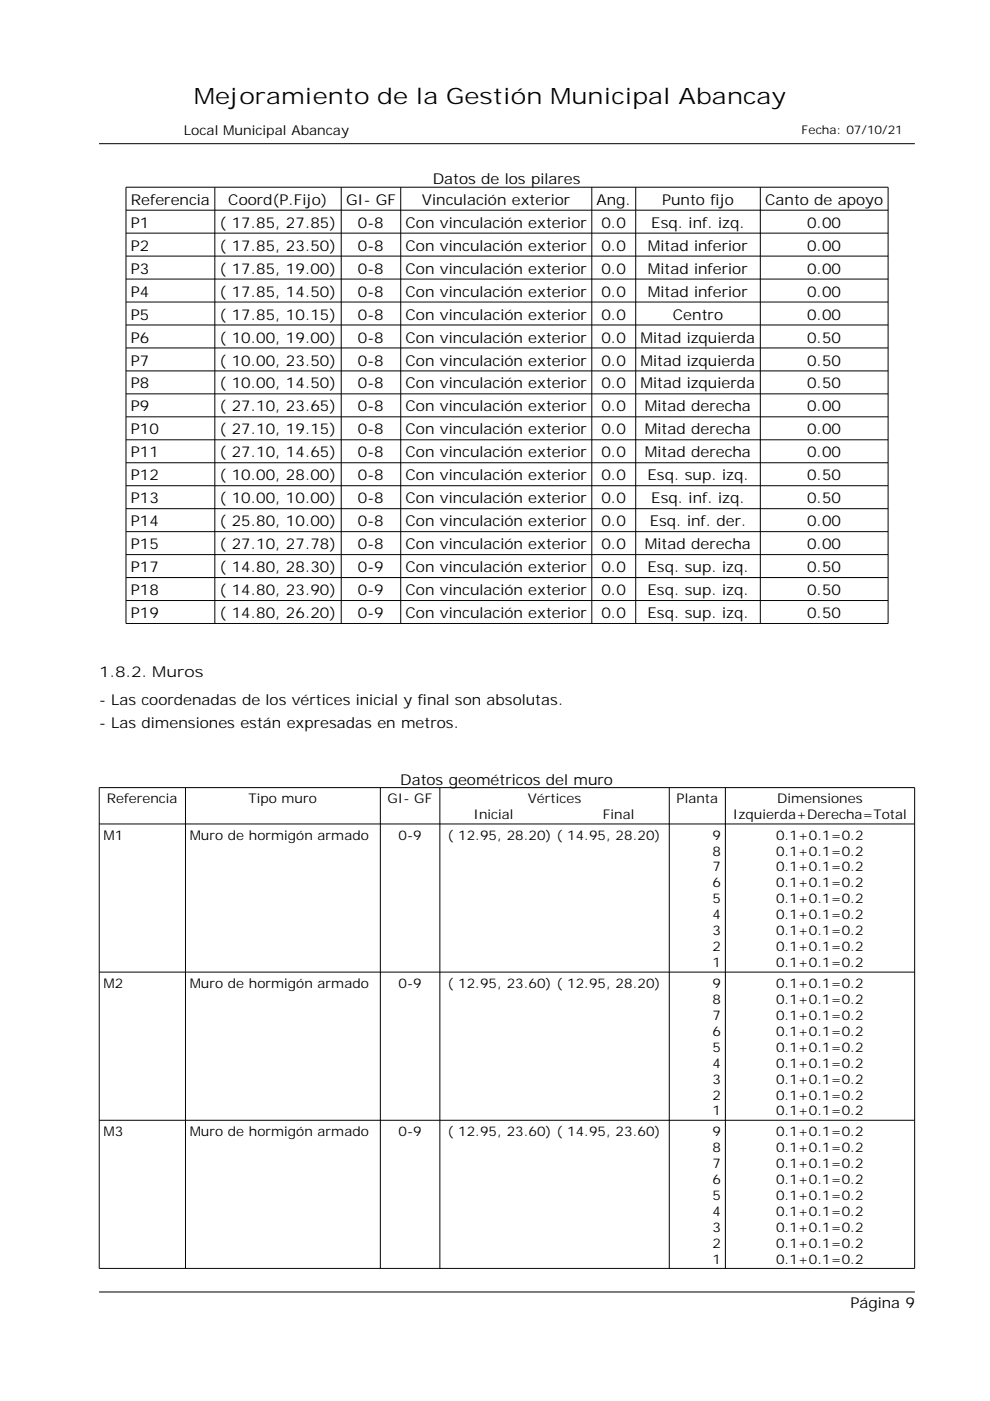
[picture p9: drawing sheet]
<svg xmlns="http://www.w3.org/2000/svg" width="210mm" height="297mm" viewBox="0 0 210 297" stroke-linecap="round" stroke-linejoin="round" font-family="sans-serif">
<defs><g id="words">
<text font-size="4.8" x="41.1" y="22.1">Mejoramiento de la Gestión Municipal Abancay</text>
<g font-size="3.2">
<text x="91.7" y="39.1">Datos de los pilares</text>
<text x="27.7" y="43.4">Referencia</text>
<text x="48.4" y="43.4">Coord(P.Fijo)</text>
<text x="73.4" y="43.4">GI- GF</text>
<text x="89.5" y="43.4">Vinculación exterior</text>
<text x="126.5" y="43.4">Ang.</text>
<text x="140.4" y="43.4">Punto fijo</text>
<text x="162.2" y="43.4">Canto de apoyo</text>
<text x="27.7" y="48.3">P1</text>
<text x="27.7" y="53.2">P2</text>
<text x="46.6" y="48.3">( 17.85, 27.85)</text>
<text x="46.6" y="53.2">( 17.85, 23.50)</text>
<text x="75.9" y="48.3">0-8</text>
<text x="75.9" y="53.2">0-8</text>
<text x="86" y="48.3">Con vinculación exterior</text>
<text x="86" y="53.2">Con vinculación exterior</text>
<text x="127.5" y="48.3">0.0</text>
<text x="127.5" y="53.2">0.0</text>
<text x="137.4" y="53.2">Mitad inferior</text>
<text x="138.1" y="48.3">Esq. inf. izq.</text>
<text x="171.1" y="48.3">0.00</text>
<text x="171.1" y="53.2">0.00</text>
<text x="27.7" y="58">P3</text>
<text x="46.6" y="58">( 17.85, 19.00)</text>
<text x="75.9" y="58">0-8</text>
<text x="86" y="58">Con vinculación exterior</text>
<text x="127.5" y="58">0.0</text>
<text x="137.4" y="58">Mitad inferior</text>
<text x="171.1" y="58">0.00</text>
<text x="27.7" y="62.9">P4</text>
<text x="46.6" y="62.9">( 17.85, 14.50)</text>
<text x="75.9" y="62.9">0-8</text>
<text x="86" y="62.9">Con vinculación exterior</text>
<text x="127.5" y="62.9">0.0</text>
<text x="137.4" y="62.9">Mitad inferior</text>
<text x="171.1" y="62.9">0.00</text>
<text x="27.7" y="67.8">P5</text>
<text x="46.6" y="67.8">( 17.85, 10.15)</text>
<text x="75.9" y="67.8">0-8</text>
<text x="86" y="67.8">Con vinculación exterior</text>
<text x="127.5" y="67.8">0.0</text>
<text x="142.7" y="67.8">Centro</text>
<text x="171.1" y="67.8">0.00</text>
<text x="27.7" y="72.6">P6</text>
<text x="27.7" y="77.5">P7</text>
<text x="46.6" y="72.6">( 10.00, 19.00)</text>
<text x="46.6" y="77.5">( 10.00, 23.50)</text>
<text x="75.9" y="72.6">0-8</text>
<text x="75.9" y="77.5">0-8</text>
<text x="86" y="72.6">Con vinculación exterior</text>
<text x="86" y="77.5">Con vinculación exterior</text>
<text x="127.5" y="72.6">0.0</text>
<text x="127.5" y="77.5">0.0</text>
<text x="135.8" y="72.6">Mitad izquierda</text>
<text x="135.8" y="77.5">Mitad izquierda</text>
<text x="171.1" y="72.6">0.50</text>
<text x="171.1" y="77.5">0.50</text>
<text x="27.7" y="82.4">P8</text>
<text x="46.6" y="82.4">( 10.00, 14.50)</text>
<text x="75.9" y="82.4">0-8</text>
<text x="86" y="82.4">Con vinculación exterior</text>
<text x="127.5" y="82.4">0.0</text>
<text x="135.8" y="82.4">Mitad izquierda</text>
<text x="171.1" y="82.4">0.50</text>
<text x="27.7" y="87.2">P9</text>
<text x="46.6" y="87.2">( 27.10, 23.65)</text>
<text x="75.9" y="87.2">0-8</text>
<text x="86" y="87.2">Con vinculación exterior</text>
<text x="127.5" y="87.2">0.0</text>
<text x="136.7" y="87.2">Mitad derecha</text>
<text x="171.1" y="87.2">0.00</text>
<text x="27.7" y="92.1">P10</text>
<text x="46.6" y="92.1">( 27.10, 19.15)</text>
<text x="75.9" y="92.1">0-8</text>
<text x="86" y="92.1">Con vinculación exterior</text>
<text x="127.5" y="92.1">0.0</text>
<text x="136.7" y="92.1">Mitad derecha</text>
<text x="171.1" y="92.1">0.00</text>
<text x="27.7" y="97">P11</text>
<text x="27.7" y="101.8">P12</text>
<text x="46.6" y="97">( 27.10, 14.65)</text>
<text x="46.6" y="101.8">( 10.00, 28.00)</text>
<text x="75.9" y="97">0-8</text>
<text x="75.9" y="101.8">0-8</text>
<text x="86" y="97">Con vinculación exterior</text>
<text x="86" y="101.8">Con vinculación exterior</text>
<text x="127.5" y="97">0.0</text>
<text x="127.5" y="101.8">0.0</text>
<text x="136.7" y="97">Mitad derecha</text>
<text x="137.3" y="101.8">Esq. sup. izq.</text>
<text x="171.1" y="97">0.00</text>
<text x="171.1" y="101.8">0.50</text>
<text x="27.7" y="106.7">P13</text>
<text x="46.6" y="106.7">( 10.00, 10.00)</text>
<text x="75.9" y="106.7">0-8</text>
<text x="86" y="106.7">Con vinculación exterior</text>
<text x="127.5" y="106.7">0.0</text>
<text x="138.1" y="106.7">Esq. inf. izq.</text>
<text x="171.1" y="106.7">0.50</text>
<text x="27.7" y="111.6">P14</text>
<text x="46.6" y="111.6">( 25.80, 10.00)</text>
<text x="75.9" y="111.6">0-8</text>
<text x="86" y="111.6">Con vinculación exterior</text>
<text x="127.5" y="111.6">0.0</text>
<text x="137.8" y="111.6">Esq. inf. der.</text>
<text x="171.1" y="111.6">0.00</text>
<text x="27.7" y="116.4">P15</text>
<text x="46.6" y="116.4">( 27.10, 27.78)</text>
<text x="75.9" y="116.4">0-8</text>
<text x="86" y="116.4">Con vinculación exterior</text>
<text x="127.5" y="116.4">0.0</text>
<text x="136.7" y="116.4">Mitad derecha</text>
<text x="171.1" y="116.4">0.00</text>
<text x="27.7" y="121.3">P17</text>
<text x="46.6" y="121.3">( 14.80, 28.30)</text>
<text x="75.9" y="121.3">0-9</text>
<text x="86" y="121.3">Con vinculación exterior</text>
<text x="127.5" y="121.3">0.0</text>
<text x="137.3" y="121.3">Esq. sup. izq.</text>
<text x="171.1" y="121.3">0.50</text>
<text x="27.7" y="126.2">P18</text>
<text x="27.7" y="131">P19</text>
<text x="46.6" y="126.2">( 14.80, 23.90)</text>
<text x="46.6" y="131">( 14.80, 26.20)</text>
<text x="75.9" y="126.2">0-9</text>
<text x="75.9" y="131">0-9</text>
<text x="86" y="126.2">Con vinculación exterior</text>
<text x="86" y="131">Con vinculación exterior</text>
<text x="127.5" y="126.2">0.0</text>
<text x="127.5" y="131">0.0</text>
<text x="137.3" y="126.2">Esq. sup. izq.</text>
<text x="137.3" y="131">Esq. sup. izq.</text>
<text x="171.1" y="126.2">0.50</text>
<text x="171.1" y="131">0.50</text>
<text x="21" y="143.5">1.8.2. Muros</text>
<text x="21" y="149.5">- Las coordenadas de los vértices inicial y final son absolutas.</text>
<text x="21" y="154.4">- Las dimensiones están expresadas en metros.</text>
<text x="84.8" y="166.4">Datos geométricos del muro</text>
<text x="180.3" y="277.2">Página 9</text>
</g>
<text font-size="2.9" x="38.9" y="28.6">Local Municipal Abancay</text>
<g font-size="2.8">
<text x="22.6" y="170.3">Referencia</text>
<text x="52.7" y="170.3">Tipo muro</text>
<text x="82.2" y="170.3">GI- GF</text>
<text x="100.4" y="173.7">Inicial</text>
<text x="111.9" y="170.3">Vértices</text>
<text x="127.8" y="173.7">Final</text>
<text x="143.5" y="170.3">Planta</text>
<text x="155.4" y="173.7">Izquierda+Derecha=Total</text>
<text x="164.8" y="170.3">Dimensiones</text>
<text x="21.9" y="178">M1</text>
<text x="40.2" y="178">Muro de hormigón armado</text>
<text x="84.5" y="178">0-9</text>
<text x="94.9" y="178">( 12.95, 28.20) ( 14.95, 28.20)</text>
<text x="151.1" y="178">9</text>
<text x="164.5" y="178">0.1+0.1=0.2</text>
<text x="151.1" y="181.4">8</text>
<text x="151.1" y="184.8">7</text>
<text x="164.5" y="181.4">0.1+0.1=0.2</text>
<text x="164.5" y="184.8">0.1+0.1=0.2</text>
<text x="151.1" y="188.2">6</text>
<text x="151.1" y="191.5">5</text>
<text x="164.5" y="188.2">0.1+0.1=0.2</text>
<text x="164.5" y="191.5">0.1+0.1=0.2</text>
<text x="151.1" y="194.9">4</text>
<text x="164.5" y="194.9">0.1+0.1=0.2</text>
<text x="151.1" y="198.3">3</text>
<text x="151.1" y="201.7">2</text>
<text x="164.5" y="198.3">0.1+0.1=0.2</text>
<text x="164.5" y="201.7">0.1+0.1=0.2</text>
<text x="21.9" y="209.4">M2</text>
<text x="40.2" y="209.4">Muro de hormigón armado</text>
<text x="84.5" y="209.4">0-9</text>
<text x="94.9" y="209.4">( 12.95, 23.60) ( 12.95, 28.20)</text>
<text x="151.1" y="205.1">1</text>
<text x="151.1" y="209.4">9</text>
<text x="164.5" y="205.1">0.1+0.1=0.2</text>
<text x="164.5" y="209.4">0.1+0.1=0.2</text>
<text x="151.1" y="212.8">8</text>
<text x="164.5" y="212.8">0.1+0.1=0.2</text>
<text x="151.1" y="216.2">7</text>
<text x="151.1" y="219.6">6</text>
<text x="164.5" y="216.2">0.1+0.1=0.2</text>
<text x="164.5" y="219.6">0.1+0.1=0.2</text>
<text x="151.1" y="223">5</text>
<text x="151.1" y="226.3">4</text>
<text x="164.5" y="223">0.1+0.1=0.2</text>
<text x="164.5" y="226.3">0.1+0.1=0.2</text>
<text x="151.1" y="229.7">3</text>
<text x="151.1" y="233.1">2</text>
<text x="164.5" y="229.7">0.1+0.1=0.2</text>
<text x="164.5" y="233.1">0.1+0.1=0.2</text>
<text x="151.1" y="236.5">1</text>
<text x="164.5" y="236.5">0.1+0.1=0.2</text>
<text x="21.9" y="240.8">M3</text>
<text x="40.2" y="240.8">Muro de hormigón armado</text>
<text x="84.5" y="240.8">0-9</text>
<text x="94.9" y="240.8">( 12.95, 23.60) ( 14.95, 23.60)</text>
<text x="151.1" y="240.8">9</text>
<text x="151.1" y="244.2">8</text>
<text x="164.5" y="240.8">0.1+0.1=0.2</text>
<text x="164.5" y="244.2">0.1+0.1=0.2</text>
<text x="151.1" y="247.6">7</text>
<text x="151.1" y="251">6</text>
<text x="164.5" y="247.6">0.1+0.1=0.2</text>
<text x="164.5" y="251">0.1+0.1=0.2</text>
<text x="151.1" y="254.4">5</text>
<text x="151.1" y="257.8">4</text>
<text x="164.5" y="254.4">0.1+0.1=0.2</text>
<text x="164.5" y="257.8">0.1+0.1=0.2</text>
<text x="151.1" y="261.1">3</text>
<text x="164.5" y="261.1">0.1+0.1=0.2</text>
<text x="151.1" y="264.5">2</text>
<text x="151.1" y="267.9">1</text>
<text x="164.5" y="264.5">0.1+0.1=0.2</text>
<text x="164.5" y="267.9">0.1+0.1=0.2</text>
</g>
<text font-size="2.5" x="170" y="28.5">Fecha: 07/10/21</text>
</g></defs>
<g fill="none" stroke="#000" stroke-width=".21">
<path d="M21 30.5h173M26.7 39.7h161.6v92.5h-161.6zM45.6 39.7v92.5M72.3 39.7v92.5M85 39.7v92.5M125.5 39.7v92.5M134.8 39.7v92.5M161.2 39.7v92.5M26.7 44.6h161.6M26.7 49.4h161.6M26.7 54.3h161.6M26.7 59.2h161.6"/>
<path d="M26.7 64h161.6M26.7 68.9h161.6M26.7 73.8h161.6M26.7 78.6h161.6M26.7 83.5h161.6M26.7 88.4h161.6M26.7 93.2h161.6M26.7 98.1h161.6M26.7 103h161.6M26.7 107.9h161.6M26.7 112.7h161.6M26.7 117.6h161.6"/>
<path d="M26.7 122.5h161.6M26.7 127.3h161.6M21 167h172.9v101.9h-172.9zM21 174.7h172.9M39.3 167v101.9M80.6 167v101.9M93.3 167v101.9M141.9 167v101.9M153.8 167v101.9M21 206.1h172.9M21 237.5h172.9M21 273.9h173"/>
</g>
<use href="#words"/>
</svg>
